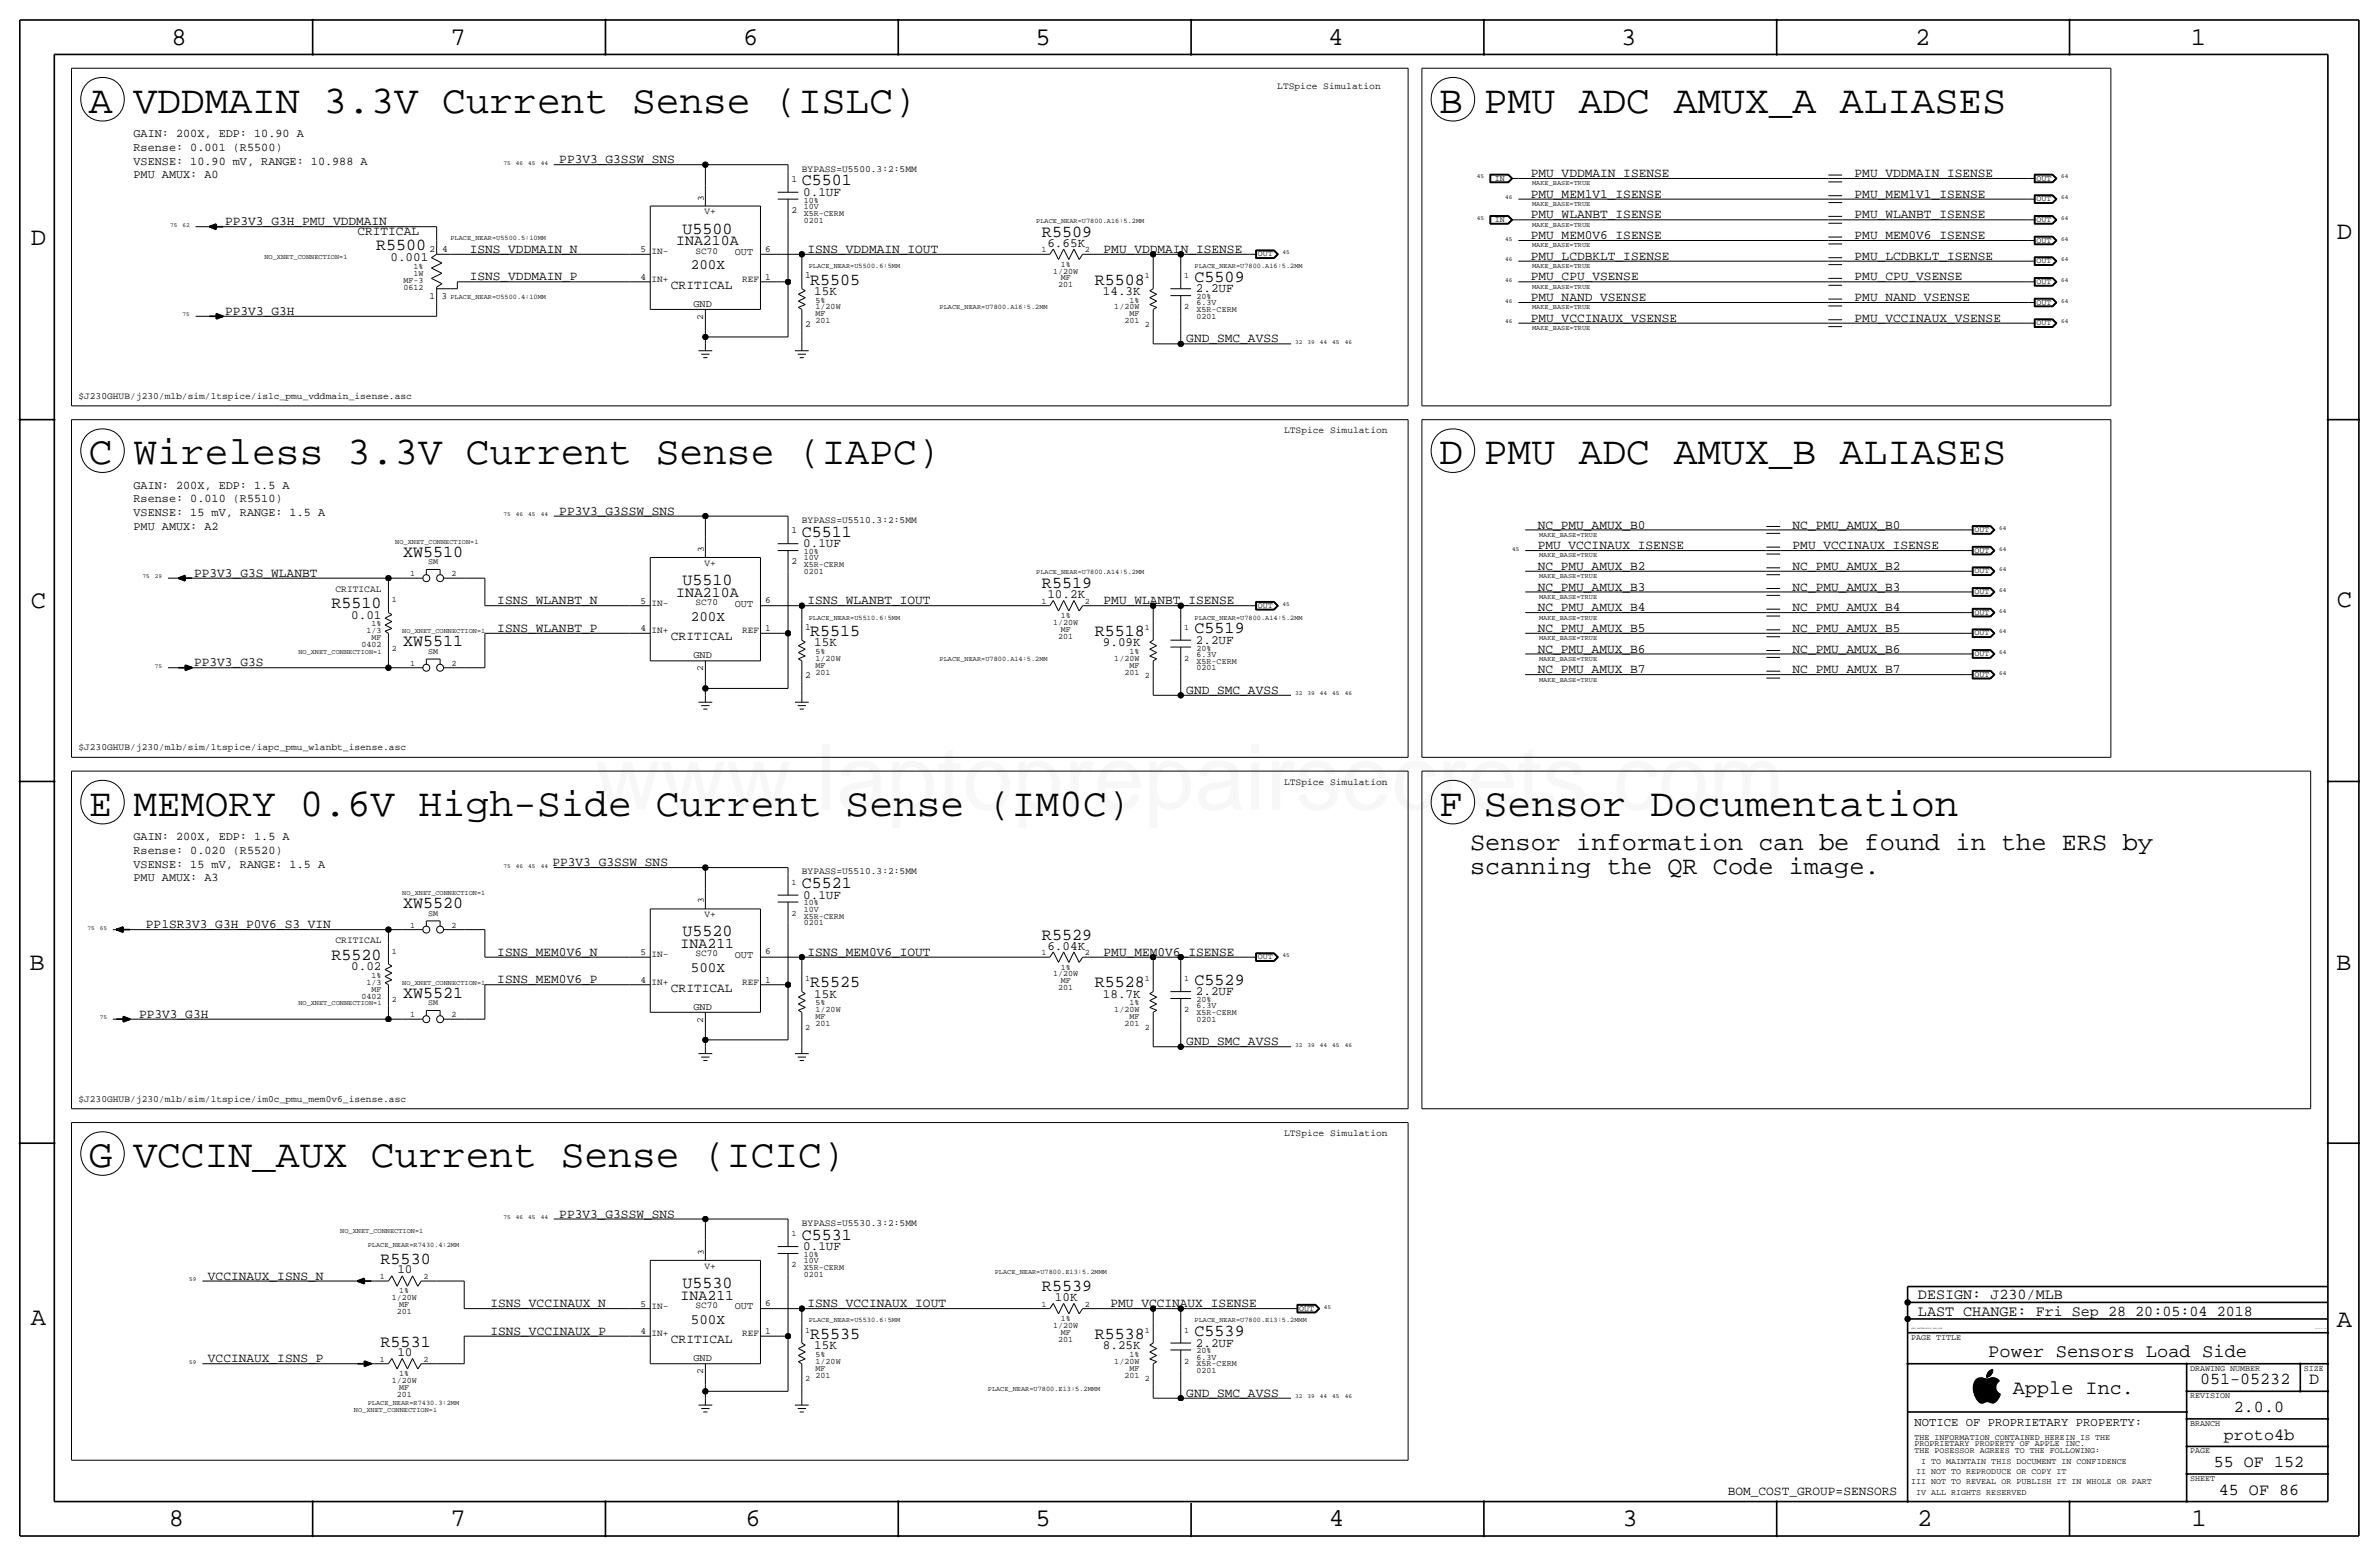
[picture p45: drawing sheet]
<svg xmlns="http://www.w3.org/2000/svg" width="877mm" height="574mm" viewBox="0 0 877 574" stroke-linecap="round" stroke-linejoin="round" font-family="sans-serif">
<defs><g id="words">
<text font-size="33.5" fill="#f00" x="219.3" y="298.4">www.laptoprepairsecrets.com</text>
<g font-size="14.6">
<text x="32.7" y="41.7">A VDDMAIN 3.3V Current Sense (ISLC)</text>
<text x="530.6" y="41.7">B PMU ADC AMUX_A ALIASES</text>
<text x="32.7" y="171.2">C Wireless 3.3V Current Sense (IAPC)</text>
<text x="530.6" y="171.2">D PMU ADC AMUX_B ALIASES</text>
<text x="32.7" y="300.7">E MEMORY 0.6V High-Side Current Sense (IM0C)</text>
<text x="530.6" y="300.7">F Sensor Documentation</text>
<text x="32.7" y="430.3">G VCCIN_AUX Current Sense (ICIC)</text>
</g>
<g font-size="9.4">
<text x="63.2" y="16.5">8</text>
<text x="166.1" y="16.5">7</text>
<text x="274" y="16.5">6</text>
<text x="381.7" y="16.5">5</text>
<text x="489.7" y="16.5">4</text>
<text x="597.6" y="16.5">3</text>
<text x="706.1" y="16.5">2</text>
<text x="807.7" y="16.5">1</text>
<text x="861.5" y="88.1">D</text>
<text x="11.4" y="90.4">D</text>
<text x="11.4" y="224.3">C</text>
<text x="861.5" y="223.8">C</text>
<text x="10.9" y="357.6">B</text>
<text x="861.3" y="357.4">B</text>
<text x="11.4" y="488.4">A</text>
<text x="861.5" y="489.2">A</text>
<text x="62.2" y="562.6">8</text>
<text x="166.1" y="562.6">7</text>
<text x="274.8" y="562.6">6</text>
<text x="381.7" y="562.6">5</text>
<text x="489.9" y="562.6">4</text>
<text x="598.1" y="562.6">3</text>
<text x="706.8" y="562.6">2</text>
<text x="807.9" y="562.6">1</text>
</g>
<g font-size="9.3">
<text x="542" y="313.4">Sensor information can be found in the ERS by</text>
<text x="542" y="322.3">scanning the QR Code image.</text>
</g>
<text font-size="7.4" x="742.1" y="513.9">Apple Inc.</text>
<text font-size="6.9" x="733" y="500.1">Power Sensors Load Side</text>
<g font-size="6.2">
<text x="295.6" y="68.3">C5501</text>
<text x="251.6" y="86.1">U5500</text>
<text x="384.2" y="87.4">R5509</text>
<text x="138.7" y="92">R5500</text>
<text x="298.7" y="104.9">R5505</text>
<text x="403.6" y="104.9">R5508</text>
<text x="440.4" y="103.9">C5509</text>
<text x="295.6" y="197.9">C5511</text>
<text x="148.6" y="205.2">XW5510</text>
<text x="251.6" y="215.6">U5510</text>
<text x="384.2" y="216.9">R5519</text>
<text x="122.2" y="224.3">R5510</text>
<text x="440.4" y="233.4">C5519</text>
<text x="148.6" y="238.2">XW5511</text>
<text x="298.7" y="234.4">R5515</text>
<text x="403.6" y="234.4">R5518</text>
<text x="295.6" y="327.4">C5521</text>
<text x="148.6" y="334.8">XW5520</text>
<text x="251.6" y="345.2">U5520</text>
<text x="384.2" y="346.5">R5529</text>
<text x="122.2" y="353.8">R5520</text>
<text x="298.7" y="364">R5525</text>
<text x="403.6" y="364">R5528</text>
<text x="440.4" y="363">C5529</text>
<text x="148.6" y="367.8">XW5521</text>
<text x="295.6" y="456.9">C5531</text>
<text x="140.3" y="465.8">R5530</text>
<text x="251.6" y="474.7">U5530</text>
<text x="384.2" y="476">R5539</text>
<text x="140.3" y="496.3">R5531</text>
<text x="298.7" y="493.5">R5535</text>
<text x="403.6" y="493.5">R5538</text>
<text x="440.4" y="492.5">C5539</text>
<text x="811.1" y="510.3">051-05232</text>
<text x="851.3" y="510.3">D</text>
<text x="823.6" y="520.4">2.0.0</text>
<text x="819.9" y="530.6">proto4b</text>
<text x="816.2" y="540.8">55 OF 152</text>
<text x="818" y="550.9">45 OF 86</text>
</g>
<g font-size="5.6">
<text x="707.1" y="478.8">DESIGN: J230/MLB</text>
<text x="707.1" y="484.9">LAST CHANGE: Fri Sep 28 20:05:04 2018</text>
</g>
<g font-size="5.5">
<text x="249.3" y="90.4">INA210A</text>
<text x="249.3" y="220">INA210A</text>
<text x="250.9" y="349.5">INA211</text>
<text x="250.9" y="479">INA211</text>
</g>
<g font-size="5.3">
<text x="254.7" y="99.3">200X</text>
<text x="254.7" y="228.9">200X</text>
<text x="254.7" y="358.4">500X</text>
<text x="254.7" y="487.9">500X</text>
</g>
<g font-size="4.7">
<text x="206.2" y="60.2">PP3V3_G3SSW_SNS</text>
<text x="564.4" y="65.3">PMU_VDDMAIN_ISENSE</text>
<text x="683.7" y="65.3">PMU_VDDMAIN_ISENSE</text>
<text x="296.1" y="72.1">0.1UF</text>
<text x="564.4" y="72.9">PMU_MEM1V1_ISENSE</text>
<text x="683.7" y="72.9">PMU_MEM1V1_ISENSE</text>
<text x="83" y="83">PP3V3_G3H_PMU_VDDMAIN</text>
<text x="564.4" y="80.5">PMU_WLANBT_ISENSE</text>
<text x="683.7" y="80.5">PMU_WLANBT_ISENSE</text>
<text x="131.8" y="86.8">CRITICAL</text>
<text x="564.4" y="88.1">PMU_MEM0V6_ISENSE</text>
<text x="683.7" y="88.1">PMU_MEM0V6_ISENSE</text>
<text x="173.2" y="93.2">ISNS_VDDMAIN_N</text>
<text x="297.6" y="93.2">ISNS_VDDMAIN_IOUT</text>
<text x="386.1" y="90.9">6.65K</text>
<text x="406.9" y="93.2">PMU_VDDMAIN_ISENSE</text>
<text x="564.4" y="95.7">PMU_LCDBKLT_ISENSE</text>
<text x="683.7" y="95.7">PMU_LCDBKLT_ISENSE</text>
<text x="143.9" y="96.4">0.001</text>
<text x="173.2" y="103.4">ISNS_VDDMAIN_P</text>
<text x="247.4" y="106.4">CRITICAL</text>
<text x="440.9" y="107.7">2.2UF</text>
<text x="564.4" y="103.4">PMU_CPU_VSENSE</text>
<text x="683.7" y="103.4">PMU_CPU_VSENSE</text>
<text x="300.2" y="108.7">15K</text>
<text x="406.6" y="108.7">14.3K</text>
<text x="564.4" y="111">PMU_NAND_VSENSE</text>
<text x="683.7" y="111">PMU_NAND_VSENSE</text>
<text x="83" y="116.1">PP3V3_G3H</text>
<text x="564.4" y="118.6">PMU_VCCINAUX_VSENSE</text>
<text x="683.7" y="118.6">PMU_VCCINAUX_VSENSE</text>
<text x="437.3" y="126.2">GND_SMC_AVSS</text>
<text x="206.2" y="189.7">PP3V3_G3SSW_SNS</text>
<text x="566.9" y="194.8">NC_PMU_AMUX_B0</text>
<text x="660.9" y="194.8">NC_PMU_AMUX_B0</text>
<text x="296.1" y="201.7">0.1UF</text>
<text x="566.9" y="202.4">PMU_VCCINAUX_ISENSE</text>
<text x="660.9" y="202.4">PMU_VCCINAUX_ISENSE</text>
<text x="71.6" y="212.6">PP3V3_G3S_WLANBT</text>
<text x="566.9" y="210">NC_PMU_AMUX_B2</text>
<text x="660.9" y="210">NC_PMU_AMUX_B2</text>
<text x="386.1" y="220.5">10.2K</text>
<text x="566.9" y="217.7">NC_PMU_AMUX_B3</text>
<text x="660.9" y="217.7">NC_PMU_AMUX_B3</text>
<text x="183.3" y="222.7">ISNS_WLANBT_N</text>
<text x="297.6" y="222.7">ISNS_WLANBT_IOUT</text>
<text x="406.9" y="222.7">PMU_WLANBT_ISENSE</text>
<text x="566.9" y="225.3">NC_PMU_AMUX_B4</text>
<text x="660.9" y="225.3">NC_PMU_AMUX_B4</text>
<text x="129.5" y="228.1">0.01</text>
<text x="183.3" y="232.9">ISNS_WLANBT_P</text>
<text x="566.9" y="232.9">NC_PMU_AMUX_B5</text>
<text x="660.9" y="232.9">NC_PMU_AMUX_B5</text>
<text x="247.4" y="236">CRITICAL</text>
<text x="300.2" y="238.3">15K</text>
<text x="406.6" y="238.3">9.09K</text>
<text x="440.9" y="237.2">2.2UF</text>
<text x="71.6" y="245.6">PP3V3_G3S</text>
<text x="566.9" y="240.5">NC_PMU_AMUX_B6</text>
<text x="660.9" y="240.5">NC_PMU_AMUX_B6</text>
<text x="566.9" y="248.1">NC_PMU_AMUX_B7</text>
<text x="660.9" y="248.2">NC_PMU_AMUX_B7</text>
<text x="437.3" y="255.8">GND_SMC_AVSS</text>
<text x="203.7" y="319.3">PP3V3_G3SSW_SNS</text>
<text x="296.1" y="331.2">0.1UF</text>
<text x="53.8" y="342.1">PP1SR3V3_G3H_P0V6_S3_VIN</text>
<text x="183.3" y="352.3">ISNS_MEM0V6_N</text>
<text x="297.6" y="352.3">ISNS_MEM0V6_IOUT</text>
<text x="386.1" y="350">6.04K</text>
<text x="406.9" y="352.3">PMU_MEM0V6_ISENSE</text>
<text x="129.5" y="357.6">0.02</text>
<text x="183.3" y="362.4">ISNS_MEM0V6_P</text>
<text x="247.4" y="365.5">CRITICAL</text>
<text x="300.2" y="367.8">15K</text>
<text x="406.6" y="367.8">18.7K</text>
<text x="440.9" y="366.8">2.2UF</text>
<text x="51.3" y="375.2">PP3V3_G3H</text>
<text x="437.4" y="385.3">GND_SMC_AVSS</text>
<text x="206.2" y="448.8">PP3V3_G3SSW_SNS</text>
<text x="296.1" y="460.8">0.1UF</text>
<text x="76.7" y="471.7">VCCINAUX_ISNS_N</text>
<text x="146.5" y="469.4">10</text>
<text x="388.9" y="479.6">10K</text>
<text x="180.8" y="481.8">ISNS_VCCINAUX_N</text>
<text x="297.6" y="481.8">ISNS_VCCINAUX_IOUT</text>
<text x="409.4" y="481.8">PMU_VCCINAUX_ISENSE</text>
<text x="180.8" y="492">ISNS_VCCINAUX_P</text>
<text x="247.4" y="495">CRITICAL</text>
<text x="300.2" y="497.3">15K</text>
<text x="406.6" y="497.3">8.25K</text>
<text x="440.9" y="496.3">2.2UF</text>
<text x="76.7" y="502.2">VCCINAUX_ISNS_P</text>
<text x="146.5" y="499.9">10</text>
<text x="437.4" y="514.9">GND_SMC_AVSS</text>
<text x="637" y="550.9">BOM_COST_GROUP=SENSORS</text>
</g>
<text font-size="4.5" x="705.8" y="525.5">NOTICE OF PROPRIETARY PROPERTY:</text>
<g font-size="4.4">
<text x="49.2" y="50.5">GAIN: 200X, EDP: 10.90 A</text>
<text x="49.2" y="55.6">Rsense: 0.001 (R5500)</text>
<text x="49.2" y="60.7">VSENSE: 10.90 mV, RANGE: 10.988 A</text>
<text x="49.2" y="65.8">PMU AMUX: A0</text>
<text x="49.2" y="185.2">Rsense: 0.010 (R5510)</text>
<text x="49.2" y="180.1">GAIN: 200X, EDP: 1.5 A</text>
<text x="49.2" y="190.2">VSENSE: 15 mV, RANGE: 1.5 A</text>
<text x="49.2" y="195.3">PMU AMUX: A2</text>
<text x="49.2" y="309.6">GAIN: 200X, EDP: 1.5 A</text>
<text x="49.2" y="314.7">Rsense: 0.020 (R5520)</text>
<text x="49.2" y="319.8">VSENSE: 15 mV, RANGE: 1.5 A</text>
<text x="49.2" y="324.9">PMU AMUX: A3</text>
</g>
<g font-size="3.8">
<text x="270.9" y="94">OUT</text>
<text x="255.7" y="113.1">GND</text>
<text x="270.9" y="223.6">OUT</text>
<text x="255.7" y="242.6">GND</text>
<text x="270.9" y="353.1">OUT</text>
<text x="255.7" y="372.2">GND</text>
<text x="270.9" y="482.6">OUT</text>
<text x="255.7" y="501.7">GND</text>
</g>
<g font-size="3.5">
<text x="470.9" y="32.7">LTSpice Simulation</text>
<text x="295.6" y="63.2">BYPASS=U5500.3:2:5MM</text>
<text x="291.8" y="67">1</text>
<text x="259.5" y="73.9" transform="rotate(-90 259.5 73.9)">3</text>
<text x="259.7" y="79">V+</text>
<text x="291.8" y="78.5">2</text>
<text x="158.4" y="92.8">2</text>
<text x="163" y="92.8">4</text>
<text x="236.1" y="93">5</text>
<text x="240.2" y="93.7">IN-</text>
<text x="256.4" y="93.5">SC70</text>
<text x="282.1" y="92.7">6</text>
<text x="236.1" y="103.1">4</text>
<text x="240.2" y="103.9">IN+</text>
<text x="273.6" y="103.9">REF</text>
<text x="282.1" y="103.1">1</text>
<text x="296.9" y="102.6">1</text>
<text x="158.4" y="110.3">1</text>
<text x="162.8" y="110.3">3</text>
<text x="259.3" y="117.9" transform="rotate(-90 259.3 117.9)">2</text>
<text x="296.9" y="120.4">2</text>
<text x="28.9" y="147">$J230GHUB/j230/mlb/sim/ltspice/islc_pmu_vddmain_isense.asc</text>
<text x="473.4" y="159.7">LTSpice Simulation</text>
<text x="291.8" y="196.6">1</text>
<text x="295.6" y="192.8">BYPASS=U5510.3:2:5MM</text>
<text x="259.5" y="203.5" transform="rotate(-90 259.5 203.5)">3</text>
<text x="259.7" y="208.5">V+</text>
<text x="291.8" y="208">2</text>
<text x="123.7" y="218.2">CRITICAL</text>
<text x="236.1" y="222.5">5</text>
<text x="240.2" y="223.3">IN-</text>
<text x="256.4" y="223">SC70</text>
<text x="282.1" y="222.2">6</text>
<text x="236.1" y="232.7">4</text>
<text x="240.2" y="233.4">IN+</text>
<text x="273.6" y="233.4">REF</text>
<text x="282.1" y="232.7">1</text>
<text x="296.9" y="232.1">1</text>
<text x="259.3" y="247.4" transform="rotate(-90 259.3 247.4)">2</text>
<text x="296.9" y="249.9">2</text>
<text x="28.9" y="276.6">$J230GHUB/j230/mlb/sim/ltspice/iapc_pmu_wlanbt_isense.asc</text>
<text x="473.4" y="289.3">LTSpice Simulation</text>
<text x="295.6" y="322.3">BYPASS=U5510.3:2:5MM</text>
<text x="259.5" y="333" transform="rotate(-90 259.5 333)">3</text>
<text x="259.7" y="338.1">V+</text>
<text x="123.7" y="347.7">CRITICAL</text>
<text x="236.1" y="352">5</text>
<text x="240.2" y="352.8">IN-</text>
<text x="256.4" y="352.6">SC70</text>
<text x="282.1" y="351.8">6</text>
<text x="236.1" y="362.2">4</text>
<text x="240.2" y="363">IN+</text>
<text x="273.6" y="363">REF</text>
<text x="282.1" y="362.2">1</text>
<text x="259.3" y="377" transform="rotate(-90 259.3 377)">2</text>
<text x="28.9" y="406.1">$J230GHUB/j230/mlb/sim/ltspice/im0c_pmu_mem0v6_isense.asc</text>
<text x="473.4" y="418.8">LTSpice Simulation</text>
<text x="295.6" y="451.9">BYPASS=U5530.3:2:5MM</text>
<text x="259.5" y="462.5" transform="rotate(-90 259.5 462.5)">3</text>
<text x="259.7" y="467.6">V+</text>
<text x="236.1" y="481.6">5</text>
<text x="240.2" y="482.3">IN-</text>
<text x="256.4" y="482.1">SC70</text>
<text x="282.1" y="481.3">6</text>
<text x="236.1" y="491.7">4</text>
<text x="282.1" y="491.7">1</text>
<text x="240.2" y="492.5">IN+</text>
<text x="273.6" y="492.5">REF</text>
<text x="259.3" y="506.5" transform="rotate(-90 259.3 506.5)">2</text>
</g>
<g font-size="3.1">
<text x="551.1" y="66.5">IN</text>
<text x="750.8" y="66.5">OUT</text>
<text x="296.4" y="77">10V</text>
<text x="296.4" y="74.7">10%</text>
<text x="750.8" y="74.2">OUT</text>
<text x="296.4" y="79.5">X5R-CERM</text>
<text x="296.4" y="82">0201</text>
<text x="551.1" y="81.8">IN</text>
<text x="750.8" y="81.8">OUT</text>
<text x="750.8" y="89.4">OUT</text>
<text x="383.9" y="93">1</text>
<text x="400" y="93">2</text>
<text x="463.8" y="94.5">OUT</text>
<text x="152.5" y="101.7">1W</text>
<text x="152.5" y="99.1">1%</text>
<text x="388.3" y="100.8">1/20W</text>
<text x="391" y="98.3">1%</text>
<text x="750.8" y="97">OUT</text>
<text x="148.8" y="106.7">0612</text>
<text x="148.8" y="104.2">MF-3</text>
<text x="390.1" y="105.9">201</text>
<text x="391" y="103.4">MF</text>
<text x="422" y="102.6">1</text>
<text x="436.6" y="102.6">1</text>
<text x="750.8" y="104.6">OUT</text>
<text x="300.7" y="111.5">5%</text>
<text x="416.4" y="111.5">1%</text>
<text x="441.1" y="110.2">20%</text>
<text x="441.1" y="112.5">6.3V</text>
<text x="750.8" y="112.3">OUT</text>
<text x="300.7" y="114">1/20W</text>
<text x="300.7" y="119.1">201</text>
<text x="300.7" y="116.6">MF</text>
<text x="410.8" y="114">1/20W</text>
<text x="414.5" y="119.1">201</text>
<text x="416.4" y="116.6">MF</text>
<text x="436.6" y="114">2</text>
<text x="441.1" y="115.1">X5R-CERM</text>
<text x="441.1" y="117.6">0201</text>
<text x="750.8" y="119.9">OUT</text>
<text x="422" y="120.4">2</text>
<text x="727.9" y="196.1">OUT</text>
<text x="727.9" y="203.7">OUT</text>
<text x="157.9" y="208">SM</text>
<text x="296.4" y="209">X5R-CERM</text>
<text x="296.4" y="204.2">10%</text>
<text x="296.4" y="206.5">10V</text>
<text x="151.2" y="212.3">1</text>
<text x="166.4" y="212.3">2</text>
<text x="296.4" y="211.6">0201</text>
<text x="727.9" y="211.3">OUT</text>
<text x="144.5" y="222">1</text>
<text x="727.9" y="218.9">OUT</text>
<text x="383.9" y="222.5">1</text>
<text x="391" y="227.8">1%</text>
<text x="400" y="222.5">2</text>
<text x="463.8" y="224">OUT</text>
<text x="727.9" y="226.6">OUT</text>
<text x="135.1" y="233.4">1/3</text>
<text x="137" y="230.9">1%</text>
<text x="388.3" y="230.4">1/20W</text>
<text x="391" y="232.9">MF</text>
<text x="422" y="232.2">1</text>
<text x="436.6" y="232.2">1</text>
<text x="133.3" y="238.5">0402</text>
<text x="137" y="236">MF</text>
<text x="144.5" y="239.8">2</text>
<text x="390.1" y="235.5">201</text>
<text x="441.1" y="239.8">20%</text>
<text x="727.9" y="234.2">OUT</text>
<text x="151.2" y="245.4">1</text>
<text x="157.9" y="241">SM</text>
<text x="166.4" y="245.4">2</text>
<text x="300.7" y="241">5%</text>
<text x="300.7" y="243.6">1/20W</text>
<text x="410.8" y="243.6">1/20W</text>
<text x="416.4" y="241">1%</text>
<text x="436.6" y="243.6">2</text>
<text x="441.1" y="244.6">X5R-CERM</text>
<text x="441.1" y="242.1">6.3V</text>
<text x="727.9" y="241.8">OUT</text>
<text x="300.7" y="246.1">MF</text>
<text x="300.7" y="248.7">201</text>
<text x="414.5" y="248.7">201</text>
<text x="416.4" y="246.1">MF</text>
<text x="422" y="249.9">2</text>
<text x="441.1" y="247.1">0201</text>
<text x="727.9" y="249.4">OUT</text>
<text x="291.8" y="326.1">1</text>
<text x="296.4" y="333.8">10%</text>
<text x="151.2" y="341.9">1</text>
<text x="157.9" y="337.6">SM</text>
<text x="166.4" y="341.9">2</text>
<text x="291.8" y="337.6">2</text>
<text x="296.4" y="341.1">0201</text>
<text x="296.4" y="336">10V</text>
<text x="296.4" y="338.6">X5R-CERM</text>
<text x="144.5" y="351.5">1</text>
<text x="383.9" y="352">1</text>
<text x="400" y="352">2</text>
<text x="463.8" y="353.6">OUT</text>
<text x="388.3" y="359.9">1/20W</text>
<text x="391" y="357.4">1%</text>
<text x="135.1" y="363">1/3</text>
<text x="137" y="360.4">1%</text>
<text x="137" y="365.5">MF</text>
<text x="296.9" y="361.7">1</text>
<text x="390.1" y="365">201</text>
<text x="391" y="362.5">MF</text>
<text x="422" y="361.7">1</text>
<text x="436.6" y="361.7">1</text>
<text x="133.3" y="368">0402</text>
<text x="144.5" y="369.3">2</text>
<text x="157.9" y="370.6">SM</text>
<text x="300.7" y="370.6">5%</text>
<text x="416.4" y="370.6">1%</text>
<text x="441.1" y="369.3">20%</text>
<text x="441.1" y="371.6">6.3V</text>
<text x="151.2" y="374.9">1</text>
<text x="166.4" y="374.9">2</text>
<text x="300.7" y="373.1">1/20W</text>
<text x="300.7" y="375.7">MF</text>
<text x="410.8" y="373.1">1/20W</text>
<text x="416.4" y="375.7">MF</text>
<text x="436.6" y="373.1">2</text>
<text x="441.1" y="374.1">X5R-CERM</text>
<text x="441.1" y="376.7">0201</text>
<text x="296.9" y="379.5">2</text>
<text x="300.7" y="378.2">201</text>
<text x="414.5" y="378.2">201</text>
<text x="422" y="379.5">2</text>
<text x="291.8" y="455.7">1</text>
<text x="291.8" y="467.1">2</text>
<text x="296.4" y="463.3">10%</text>
<text x="296.4" y="465.6">10V</text>
<text x="140.1" y="471.4">1</text>
<text x="156.2" y="471.4">2</text>
<text x="296.4" y="468.1">X5R-CERM</text>
<text x="296.4" y="470.7">0201</text>
<text x="144.4" y="479.3">1/20W</text>
<text x="147.2" y="476.8">1%</text>
<text x="146.3" y="484.4">201</text>
<text x="147.2" y="481.8">MF</text>
<text x="383.9" y="481.6">1</text>
<text x="400" y="481.6">2</text>
<text x="479" y="483.1">OUT</text>
<text x="296.9" y="491.2">1</text>
<text x="388.3" y="489.5">1/20W</text>
<text x="391" y="492">MF</text>
<text x="391" y="486.9">1%</text>
<text x="422" y="491.2">1</text>
<text x="436.6" y="491.2">1</text>
<text x="390.1" y="494.5">201</text>
<text x="704.5" y="493.8">PAGE TITLE</text>
<text x="140.1" y="501.9">1</text>
<text x="156.2" y="501.9">2</text>
<text x="300.7" y="502.7">1/20W</text>
<text x="300.7" y="500.1">5%</text>
<text x="410.8" y="502.7">1/20W</text>
<text x="416.4" y="500.1">1%</text>
<text x="436.6" y="502.7">2</text>
<text x="441.1" y="503.7">X5R-CERM</text>
<text x="441.1" y="498.9">20%</text>
<text x="441.1" y="501.1">6.3V</text>
<text x="144.4" y="509.8">1/20W</text>
<text x="147.2" y="507.2">1%</text>
<text x="296.9" y="509">2</text>
<text x="300.7" y="505.2">MF</text>
<text x="300.7" y="507.7">201</text>
<text x="414.5" y="507.7">201</text>
<text x="416.4" y="505.2">MF</text>
<text x="422" y="509">2</text>
<text x="441.1" y="506.2">0201</text>
<text x="807.4" y="505.2">DRAWING NUMBER</text>
<text x="849.3" y="505.2">SIZE</text>
<text x="146.3" y="514.9">201</text>
<text x="147.2" y="512.3">MF</text>
<text x="807.4" y="515.4">REVISION</text>
<text x="807.4" y="525.5">BRANCH</text>
<text x="705.8" y="533.1">PROPRIETARY PROPERTY OF APPLE INC.</text>
<text x="705.8" y="530.6">THE INFORMATION CONTAINED HEREIN IS THE</text>
<text x="705.8" y="535.7">THE POSESSOR AGREES TO THE FOLLOWING:</text>
<text x="708.2" y="539.5">I TO MAINTAIN THIS DOCUMENT IN CONFIDENCE</text>
<text x="807.4" y="535.7">PAGE</text>
<text x="706.4" y="543.3">II NOT TO REPRODUCE OR COPY IT</text>
<text x="807.4" y="545.8">SHEET</text>
<text x="704.5" y="547.1">III NOT TO REVEAL OR PUBLISH IT IN WHOLE OR PART</text>
<text x="706.4" y="550.9">IV ALL RIGHTS RESERVED</text>
</g>
<g font-size="2.6">
<text x="564.8" y="68.3">MAKE_BASE=TRUE</text>
<text x="564.8" y="75.9">MAKE_BASE=TRUE</text>
<text x="382" y="82">PLACE_NEAR=U7800.A16:5.2MM</text>
<text x="564.8" y="83.6">MAKE_BASE=TRUE</text>
<text x="166.1" y="88.5">PLACE_NEAR=U5500.5:10MM</text>
<text x="97.5" y="95.5">NO_XNET_CONNECTION=1</text>
<text x="564.8" y="91.2">MAKE_BASE=TRUE</text>
<text x="298.1" y="98.8">PLACE_NEAR=U5500.6:5MM</text>
<text x="440.4" y="98.8">PLACE_NEAR=U7800.A16:5.2MM</text>
<text x="564.8" y="98.8">MAKE_BASE=TRUE</text>
<text x="564.8" y="106.4">MAKE_BASE=TRUE</text>
<text x="166.1" y="110.1">PLACE_NEAR=U5500.4:10MM</text>
<text x="346.4" y="114">PLACE_NEAR=U7800.A16:5.2MM</text>
<text x="564.8" y="114">MAKE_BASE=TRUE</text>
<text x="564.8" y="121.7">MAKE_BASE=TRUE</text>
<text x="567.4" y="197.9">MAKE_BASE=TRUE</text>
<text x="145.7" y="200.4">NO_XNET_CONNECTION=1</text>
<text x="567.4" y="205.5">MAKE_BASE=TRUE</text>
<text x="382" y="211.6">PLACE_NEAR=U7800.A14:5.2MM</text>
<text x="567.4" y="213.1">MAKE_BASE=TRUE</text>
<text x="567.4" y="220.7">MAKE_BASE=TRUE</text>
<text x="148.3" y="233.4">NO_XNET_CONNECTION=1</text>
<text x="298.1" y="228.3">PLACE_NEAR=U5510.6:5MM</text>
<text x="440.4" y="228.3">PLACE_NEAR=U7800.A14:5.2MM</text>
<text x="567.4" y="228.3">MAKE_BASE=TRUE</text>
<text x="567.4" y="236">MAKE_BASE=TRUE</text>
<text x="110" y="241">NO_XNET_CONNECTION=1</text>
<text x="346.4" y="243.6">PLACE_NEAR=U7800.A14:5.2MM</text>
<text x="567.4" y="243.6">MAKE_BASE=TRUE</text>
<text x="567.4" y="251.2">MAKE_BASE=TRUE</text>
<text x="148.3" y="329.9">NO_XNET_CONNECTION=1</text>
<text x="148.3" y="363">NO_XNET_CONNECTION=1</text>
<text x="110" y="370.6">NO_XNET_CONNECTION=1</text>
<text x="125.4" y="454.4">NO_XNET_CONNECTION=1</text>
<text x="135.6" y="459.5">PLACE_NEAR=R7430.4:2MM</text>
<text x="366.7" y="469.6">PLACE_NEAR=U7800.E13:5.2MMM</text>
<text x="298.1" y="487.4">PLACE_NEAR=U5530.6:5MM</text>
<text x="440.4" y="487.4">PLACE_NEAR=U7800.E13:5.2MMM</text>
<text x="364.2" y="512.8">PLACE_NEAR=U7800.E13:5.2MMM</text>
<text x="130.5" y="520.4">NO_XNET_CONNECTION=1</text>
<text x="135.6" y="517.9">PLACE_NEAR=R7430.3:2MM</text>
</g>
<g font-size="2.3">
<text x="185.6" y="60.7">75</text>
<text x="190.2" y="60.7">46</text>
<text x="194.8" y="60.7">45</text>
<text x="199.3" y="60.7">44</text>
<text x="544.5" y="65.8">45</text>
<text x="759.9" y="65.8">64</text>
<text x="554.9" y="73.4">46</text>
<text x="759.9" y="73.4">64</text>
<text x="62.7" y="83.6">75</text>
<text x="67.3" y="83.6">62</text>
<text x="544.5" y="81">45</text>
<text x="759.9" y="81">64</text>
<text x="554.9" y="88.6">45</text>
<text x="759.9" y="88.6">64</text>
<text x="472.8" y="93.7">45</text>
<text x="554.9" y="96.3">46</text>
<text x="759.9" y="96.3">64</text>
<text x="554.9" y="103.9">46</text>
<text x="759.9" y="103.9">64</text>
<text x="554.9" y="111.5">46</text>
<text x="759.9" y="111.5">64</text>
<text x="67.3" y="116.6">75</text>
<text x="554.9" y="119.1">46</text>
<text x="759.9" y="119.1">64</text>
<text x="477.5" y="126.7">32</text>
<text x="482" y="126.7">39</text>
<text x="486.6" y="126.7">44</text>
<text x="491.2" y="126.7">45</text>
<text x="495.8" y="126.7">46</text>
<text x="185.6" y="190.2">75</text>
<text x="190.2" y="190.2">46</text>
<text x="194.8" y="190.2">45</text>
<text x="199.3" y="190.2">44</text>
<text x="737" y="195.3">64</text>
<text x="557.5" y="202.9">45</text>
<text x="737" y="203">64</text>
<text x="52.5" y="213.1">75</text>
<text x="57.1" y="213.1">29</text>
<text x="737" y="210.6">64</text>
<text x="737" y="218.2">64</text>
<text x="472.8" y="223.3">45</text>
<text x="737" y="225.8">64</text>
<text x="737" y="233.4">64</text>
<text x="737" y="241">64</text>
<text x="57.1" y="246.1">75</text>
<text x="737" y="248.7">64</text>
<text x="477.5" y="256.3">32</text>
<text x="482" y="256.3">39</text>
<text x="486.6" y="256.3">44</text>
<text x="491.2" y="256.3">45</text>
<text x="495.8" y="256.3">46</text>
<text x="185.6" y="319.8">75</text>
<text x="190.2" y="319.8">46</text>
<text x="194.8" y="319.8">45</text>
<text x="199.3" y="319.8">44</text>
<text x="32.2" y="342.6">75</text>
<text x="36.8" y="342.6">65</text>
<text x="472.8" y="352.8">45</text>
<text x="36.8" y="375.7">75</text>
<text x="477.5" y="385.8">32</text>
<text x="482" y="385.8">39</text>
<text x="486.6" y="385.8">44</text>
<text x="491.2" y="385.8">45</text>
<text x="495.8" y="385.8">46</text>
<text x="185.6" y="449.3">75</text>
<text x="190.2" y="449.3">46</text>
<text x="194.8" y="449.3">45</text>
<text x="199.3" y="449.3">44</text>
<text x="69.8" y="472.2">59</text>
<text x="488.1" y="482.3">45</text>
<text x="69.8" y="502.7">59</text>
<text x="477.5" y="515.4">32</text>
<text x="482" y="515.4">39</text>
<text x="486.6" y="515.4">44</text>
<text x="491.2" y="515.4">45</text>
<text x="495.8" y="515.4">46</text>
</g>
<text font-size=".8" x="704.5" y="490">SYNC_MASTER=X1032_MLB_P4BP</text>
<text font-size=".4" x="853.5" y="490">SYNC_DATE=02/14/2017</text>
</g></defs>
<g fill="none" stroke="#000" stroke-width=".37">
<path d="M26.4 25.1h492.7zM26.4 25.1v124.5zM519.1 25.1v124.5zM524.2 25.1h254zM524.2 25.1v124.5zM778.2 25.1v124.5zM204.2 60.7h55.8zM239.7 75.9v38.1zM239.7 75.9h40.7zM260 60.7v7.6zM260 68.3v7.6zM260 60.7h30.5z"/>
<path d="M280.4 75.9v38.1zM286.7 73.4h7.6zM286.7 70.9h7.6zM290.5 60.7v2.5zM290.5 63.2v7.7zM290.5 73.4v7.6zM549.3 79.5v3.1zM549.3 64.2v3.2zM549.3 67.4h6.8zM549.3 79.5h6.8zM549.3 64.2h6.8zM549.4 79.6h6.7z"/>
<path d="M549.4 64.3h6.7zM549.4 79.6v2.9zM549.4 64.3v3zM549.4 67.3h6.7zM549.5 79.7h6.5zM549.5 64.4h6.5zM549.5 79.7v2.7zM549.5 64.4v2.8zM549.5 67.2h6.5zM549.6 79.8h6.4zM549.6 64.5h6.4zM549.6 79.8v2.5z"/>
<path d="M549.6 64.5v2.6zM549.6 67.1h6.4zM556 67.1l1.2-1.3zM556 79.8l1.2 1.2zM556 64.5l1.2 1.3zM556 67.2l1.4-1.4zM556 79.7l1.4 1.3zM556 64.4l1.4 1.4zM556.1 67.3l1.4-1.5zM556.1 79.6l1.4 1.4zM556.1 64.3l1.4 1.5zM556.1 79.5l1.6 1.5z"/>
<path d="M556.1 64.2l1.6 1.6zM557.2 65.8h2.6zM557.7 65.8l-1.6 1.6zM559.8 73.4h114.3zM559.8 65.8h114.3zM674.1 79.8h5zM674.1 74.7h5zM674.1 73.4h5zM674.1 72.1h5zM674.1 67.1h5zM674.1 65.8h5zM674.1 64.5h5z"/>
<path d="M679.1 65.8h68.6zM679.1 73.4h68.6zM747.7 73.4h2.6zM747.7 65.8h2.6zM750 79.5v3.1zM750 75h6.8zM750 71.8v3.2zM750 67.4h6.8zM750 64.2v3.2zM750 79.5h6.8zM750 71.8h6.8zM750 64.2h6.8z"/>
<path d="M750.1 79.6h6.6zM750.1 71.9h6.6zM750.1 64.3h6.6zM750.1 79.6v2.9zM750.1 71.9v3zM750.1 74.9h6.6zM750.1 64.3v3zM750.1 67.3h6.6zM750.2 79.7h6.5zM750.2 72h6.5zM750.2 64.4h6.5zM750.2 79.7v2.7z"/>
<path d="M750.2 72v2.8zM750.2 74.8h6.5zM750.2 64.4v2.8zM750.2 67.2h6.5zM750.3 79.8h6.3zM750.3 72.1h6.3zM750.3 64.5h6.3zM750.3 79.8v2.5zM750.3 72.1v2.6zM750.3 74.7h6.3zM750.3 64.5v2.6zM750.3 67.1h6.3z"/>
<path d="M756.6 74.7l1.3-1.3zM756.6 67.1l1.3-1.3zM756.6 79.8l1.3 1.2zM756.6 72.1l1.3 1.3zM756.6 64.5l1.3 1.3zM756.7 74.8l1.3-1.4zM756.7 67.2l1.3-1.4zM756.7 79.7l1.3 1.3zM756.7 72l1.3 1.4zM756.7 64.4l1.3 1.4zM756.7 74.9l1.5-1.5zM756.7 67.3l1.5-1.5z"/>
<path d="M756.7 79.6l1.5 1.4zM756.7 71.9l1.5 1.5zM756.7 64.3l1.5 1.5zM756.8 79.5l1.5 1.5zM756.8 71.8l1.5 1.6zM756.8 64.2l1.5 1.6zM758.3 73.4l-1.5 1.6zM758.3 65.8l-1.5 1.6zM72.1 83.6h88.9zM159.1 95l1.9-1.3zM159.1 98.8l3.8-1.9zM159.1 95l3.8 1.9z"/>
<path d="M159.1 98.8l3.8 1.9zM161 83.6v5zM161 93.7h5.1zM161 88.6v5.1zM166.1 93.7h66zM232.1 93.7h7.6zM280.4 93.7h7.6zM288 93.7h7.6zM290.5 81v22.9zM295.6 93.7v5.1zM295.6 98.8v7.6zM295.6 93.7h86.4z"/>
<path d="M382 93.7h5zM388.3 91.8l1.9 3.9zM388.3 91.8l-1.3 1.9zM392.1 91.8l-1.9 3.9zM392.1 91.8l2 3.9zM395.9 91.8l-1.8 3.9zM395.9 91.8l2 3.9zM399.1 93.7h5.7zM399.1 93.7l-1.2 2zM404.8 93.7h20.3zM425.1 93.7v5.1zM425.1 93.7h10.2z"/>
<path d="M425.1 98.8v7.6zM435.3 93.7h25.4zM435.3 93.7v5.1zM435.3 98.8v7.6zM460.7 93.7h2.5zM462.9 95.3h6.8zM462.9 92.2v3.1zM462.9 92.2h6.8zM463 92.3h6.7zM463 92.3v2.9zM463 95.2h6.7zM463.1 92.4h6.5z"/>
<path d="M463.1 92.4v2.7zM463.1 95.1h6.5zM463.2 92.5h6.4zM463.2 92.5v2.5zM463.2 95h6.4zM469.6 92.5l1.3 1.2zM469.6 95l1.3-1.3zM469.6 95.1l1.4-1.4zM469.6 92.4l1.4 1.3zM469.7 95.2l1.5-1.5zM469.7 92.3l1.5 1.4zM469.7 92.2l1.6 1.5z"/>
<path d="M469.7 95.3l1.6-1.6zM549.3 82.6h6.8zM549.4 82.5h6.7zM549.5 82.4h6.5zM549.6 82.3h6.4zM556 82.3l1.2-1.3zM556 82.4l1.4-1.4zM556.1 82.5l1.4-1.5zM557.2 81h2.6zM557.7 81l-1.6 1.6zM559.8 96.3h114.3zM559.8 88.6h114.3z"/>
<path d="M559.8 81h114.3zM674.1 97.5h5zM674.1 96.3h5zM674.1 95h5zM674.1 89.9h5zM674.1 88.6h5zM674.1 87.4h5zM674.1 82.3h5zM674.1 81h5zM679.1 96.3h68.6zM679.1 81h68.6zM679.1 88.6h68.6z"/>
<path d="M747.7 96.3h2.6zM747.7 81h2.6zM747.7 88.6h2.6zM750 97.8h6.8zM750 94.7v3.1zM750 82.6h6.8zM750 90.2h6.8zM750 87.1v3.1zM750 94.7h6.8zM750 87.1h6.8zM750.1 94.8h6.6zM750.1 87.2h6.6z"/>
<path d="M750.1 94.8v2.9zM750.1 97.7h6.6zM750.1 82.5h6.6zM750.1 87.2v2.9zM750.1 90.1h6.6zM750.2 94.9h6.5zM750.2 87.3h6.5zM750.2 94.9v2.7zM750.2 97.6h6.5zM750.2 82.4h6.5zM750.2 87.3v2.7zM750.2 90h6.5z"/>
<path d="M750.3 95h6.3zM750.3 87.4h6.3zM750.3 95v2.5zM750.3 97.5h6.3zM750.3 82.3h6.3zM750.3 87.4v2.5zM750.3 89.9h6.3zM756.6 97.5l1.3-1.2zM756.6 82.3l1.3-1.3zM756.6 89.9l1.3-1.3zM756.6 95l1.3 1.3zM756.6 87.4l1.3 1.2z"/>
<path d="M756.7 97.6l1.3-1.3zM756.7 82.4l1.3-1.4zM756.7 90l1.3-1.4zM756.7 94.9l1.3 1.4zM756.7 87.3l1.3 1.3zM756.7 97.7l1.5-1.4zM756.7 82.5l1.5-1.5zM756.7 90.1l1.5-1.5zM756.7 94.8l1.5 1.5zM756.7 87.2l1.5 1.4zM756.8 94.7l1.5 1.6zM756.8 87.1l1.5 1.5z"/>
<path d="M758.3 96.3l-1.5 1.5zM758.3 81l-1.5 1.6zM758.3 88.6l-1.5 1.6zM72.1 116.6h88.9zM159.1 102.6l3.8-1.9zM159.1 102.6l3.8 1.9zM161 111.5v5.1zM161 106.4h5.1zM161 105.8v5.7zM161 105.8l2-1.3zM166.1 106.4h2.5zM168.6 103.9h63.5z"/>
<path d="M168.6 103.9v2.5zM232.1 103.9h7.6zM239.7 114h40.7zM260 114v7.7zM280.4 103.9h7.6zM288 103.9h2.5zM290.5 103.9v20.3zM294.3 113.3l1.3 .7zM294.3 111l2.6 1.3zM294.3 108.5l2.6 1.2zM294.3 113.3l2.6-1zM294.3 111l2.6-1.3z"/>
<path d="M294.3 108.5l2.6-1.3zM295.6 114v7.7zM295.6 106.4l1.3 .8zM423.9 112.3l2.5-1.3zM423.9 109.7l2.5-1.2zM423.9 107.2l1.2-.8zM423.9 112.3l2.5 1zM423.9 109.7l2.5 1.3zM423.9 107.2l2.5 1.3zM425.1 114l1.3-.7zM425.1 114v7.7zM431.5 109h7.6z"/>
<path d="M431.5 106.4h7.6zM435.3 116.6v10.1zM435.3 109v7.6zM559.8 103.9h114.3zM559.8 111.5h114.3zM559.8 119.1h114.3zM674.1 119.1h5zM674.1 117.9h5zM674.1 112.8h5zM674.1 111.5h5zM674.1 110.2h5zM674.1 105.2h5z"/>
<path d="M674.1 103.9h5zM674.1 102.6h5zM679.1 119.1h68.6zM679.1 103.9h68.6zM679.1 111.5h68.6zM747.7 119.1h2.6zM747.7 111.5h2.6zM747.7 103.9h2.6zM750 117.6v3.1zM750 113.1h6.8zM750 109.9v3.2zM750 105.5h6.8z"/>
<path d="M750 102.3v3.2zM750 117.6h6.8zM750 109.9h6.8zM750 102.3h6.8zM750.1 117.7h6.6zM750.1 110h6.6zM750.1 102.4h6.6zM750.1 117.7v2.9zM750.1 110v3zM750.1 113h6.6zM750.1 102.4v3zM750.1 105.4h6.6z"/>
<path d="M750.2 117.8h6.5zM750.2 110.1h6.5zM750.2 102.5h6.5zM750.2 117.8v2.7zM750.2 110.1v2.8zM750.2 112.9h6.5zM750.2 102.5v2.8zM750.2 105.3h6.5zM750.3 117.9h6.3zM750.3 110.2h6.3zM750.3 102.6h6.3zM750.3 117.9v2.5z"/>
<path d="M750.3 110.2v2.6zM750.3 112.8h6.3zM750.3 102.6v2.6zM750.3 105.2h6.3zM756.6 112.8l1.3-1.3zM756.6 105.2l1.3-1.3zM756.6 117.9l1.3 1.2zM756.6 110.2l1.3 1.3zM756.6 102.6l1.3 1.3zM756.7 112.9l1.3-1.4zM756.7 105.3l1.3-1.4zM756.7 117.8l1.3 1.3z"/>
<path d="M756.7 110.1l1.3 1.4zM756.7 102.5l1.3 1.4zM756.7 113l1.5-1.5zM756.7 105.4l1.5-1.5zM756.7 117.7l1.5 1.4zM756.7 110l1.5 1.5zM756.7 102.4l1.5 1.5zM756.8 117.6l1.5 1.5zM756.8 109.9l1.5 1.6zM756.8 102.3l1.5 1.6zM756.8 113.1l1.5-1.6zM756.8 105.5l1.5-1.6z"/>
<path d="M257.5 129.3h5.1zM258.5 130.6h3.1zM259.3 131.8h1.5zM260 124.2h30.5zM260 124.2v2.5zM260 121.7v2.5zM260 126.7v2.6zM293.1 129.3h5zM294.1 130.6h3zM294.8 131.8h1.6zM295.6 121.7v5zM295.6 126.7v2.6z"/>
<path d="M425.1 126.7h10.2zM425.1 121.7v5zM435.3 126.7h40.6zM674.1 120.4h5zM750 120.7h6.8zM750.1 120.6h6.6zM750.2 120.5h6.5zM750.3 120.4h6.3zM756.6 120.4l1.3-1.3zM756.7 120.5l1.3-1.4zM756.7 120.6l1.5-1.5zM756.8 120.7l1.5-1.6z"/>
<path d="M26.4 149.6h492.7zM26.4 154.7h492.7zM26.4 154.7v124.4zM519.1 154.7v124.4zM524.2 154.7h254zM524.2 154.7v124.4zM524.2 149.6h254zM778.2 154.7v124.4zM204.2 190.2h55.8zM260 190.2v7.7zM260 197.9v7.6zM260 190.2h30.5z"/>
<path d="M290.5 190.2v2.6zM290.5 192.8v7.6zM562.3 195.3h88.9zM651.2 196.6h5.1zM651.2 195.3h5.1zM651.2 194.1h5.1zM656.3 195.3h68.6zM724.9 195.3h2.5zM727.1 196.9h6.8zM727.1 193.8v3.1zM727.1 193.8h6.8zM727.2 193.9h6.7z"/>
<path d="M727.2 193.9v2.9zM727.2 196.8h6.7zM727.3 194h6.5zM727.3 194v2.7zM727.3 196.7h6.5zM727.4 194.1h6.4zM727.4 194.1v2.5zM727.4 196.6h6.4zM733.8 196.6l1.2-1.3zM733.8 194.1l1.2 1.2zM733.8 196.7l1.4-1.4zM733.8 194l1.4 1.3z"/>
<path d="M733.9 196.8l1.4-1.5zM733.9 193.9l1.4 1.4zM733.9 193.8l1.6 1.5zM735.5 195.3l-1.6 1.6zM61.9 213.1h81.3zM143.2 213.1h5.1zM143.2 213.1v5.1zM143.2 218.2v7.6zM148.3 213.1h7.6zM157.2 209.9h5.1zM157.2 209.9v1.9zM162.3 209.9v1.9z"/>
<path d="M163.5 213.1h7.6zM171.1 213.1h7.7zM178.8 213.1v10.2zM239.7 205.5v38.1zM239.7 205.5h40.7zM280.4 205.5v38.1zM286.7 202.9h7.6zM286.7 200.4h7.6zM290.5 210.6v22.8zM290.5 202.9v7.7zM562.3 218.2h88.9zM562.3 210.6h88.9z"/>
<path d="M562.3 202.9h88.9zM651.2 219.5h5.1zM651.2 218.2h5.1zM651.2 216.9h5.1zM651.2 211.8h5.1zM651.2 210.6h5.1zM651.2 209.3h5.1zM651.2 204.2h5.1zM651.2 202.9h5.1zM651.2 201.7h5.1zM656.3 202.9h68.6zM656.3 210.6h68.6z"/>
<path d="M656.3 218.2h68.6zM724.9 218.2h2.5zM724.9 210.6h2.5zM724.9 202.9h2.5zM727.1 219.8h6.8zM727.1 216.6v3.2zM727.1 212.1h6.8zM727.1 209v3.1zM727.1 204.5h6.8zM727.1 201.4v3.1zM727.1 216.6h6.8zM727.1 209h6.8z"/>
<path d="M727.1 201.4h6.8zM727.2 216.7h6.7zM727.2 209.1h6.7zM727.2 201.5h6.7zM727.2 216.7v3zM727.2 219.7h6.7zM727.2 209.1v2.9zM727.2 212h6.7zM727.2 201.5v2.9zM727.2 204.4h6.7zM727.3 216.8h6.5zM727.3 209.2h6.5z"/>
<path d="M727.3 201.6h6.5zM727.3 216.8v2.8zM727.3 219.6h6.5zM727.3 209.2v2.7zM727.3 211.9h6.5zM727.3 201.6v2.7zM727.3 204.3h6.5zM727.4 216.9h6.4zM727.4 216.9v2.6zM727.4 219.5h6.4zM727.4 209.3h6.4zM727.4 209.3v2.5z"/>
<path d="M727.4 211.8h6.4zM727.4 201.7h6.4zM727.4 201.7v2.5zM727.4 204.2h6.4zM733.8 219.5l1.2-1.3zM733.8 211.8l1.2-1.2zM733.8 204.2l1.2-1.3zM733.8 216.9l1.2 1.3zM733.8 209.3l1.2 1.3zM733.8 201.7l1.2 1.2zM733.8 219.6l1.4-1.4zM733.8 211.9l1.4-1.3z"/>
<path d="M733.8 204.3l1.4-1.4zM733.8 216.8l1.4 1.4zM733.8 209.2l1.4 1.4zM733.8 201.6l1.4 1.3zM733.9 219.7l1.4-1.5zM733.9 212l1.4-1.4zM733.9 204.4l1.4-1.5zM733.9 216.7l1.4 1.5zM733.9 209.1l1.4 1.5zM733.9 201.5l1.4 1.4zM733.9 216.6l1.6 1.6zM733.9 209l1.6 1.6z"/>
<path d="M733.9 201.4l1.6 1.5zM733.9 219.8l1.6-1.6zM735.5 210.6l-1.6 1.5zM735.5 202.9l-1.6 1.6zM141.9 232.7l1.3 .7zM141.9 230.4l2.6 1.2zM141.9 227.8l2.6 1.3zM141.9 232.7l2.6-1.1zM141.9 230.4l2.6-1.3zM141.9 227.8l2.6-1.2zM143.2 233.4v7.6zM143.2 225.8l1.3 .8z"/>
<path d="M178.8 223.3h53.3zM178.8 233.4h53.3zM178.8 233.4v12.7zM232.1 233.4h7.6zM232.1 223.3h7.6zM280.4 233.4h7.6zM280.4 223.3h7.6zM288 223.3h7.6zM288 233.4h2.5zM290.5 233.4v20.3zM294.3 238l2.6 1.3zM294.3 238l2.6-1.3z"/>
<path d="M295.6 223.3v5zM295.6 228.3v7.7zM295.6 236l1.3 .7zM295.6 223.3h86.4zM382 223.3h5zM388.3 221.3l1.9 3.9zM388.3 221.3l-1.3 2zM392.1 221.3l-1.9 3.9zM392.1 221.3l2 3.9zM395.9 221.3l-1.8 3.9zM395.9 221.3l2 3.9zM399.1 223.3h5.7z"/>
<path d="M399.1 223.3l-1.2 1.9zM404.8 223.3h20.3zM423.9 239.3l2.5-1.3zM423.9 236.7l1.2-.7zM423.9 239.3l2.5 1.2zM423.9 236.7l2.5 1.3zM425.1 223.3h10.2zM425.1 223.3v5zM425.1 228.3v7.7zM431.5 238.5h7.6zM431.5 236h7.6zM435.3 223.3h25.4z"/>
<path d="M435.3 223.3v5zM435.3 228.3v7.7zM435.3 238.5v7.6zM460.7 223.3h2.5zM462.9 224.8h6.8zM462.9 221.7v3.1zM462.9 221.7h6.8zM463 221.8h6.7zM463 221.8v2.9zM463 224.7h6.7zM463.1 221.9h6.5zM463.1 221.9v2.7z"/>
<path d="M463.1 224.6h6.5zM463.2 222h6.4zM463.2 222v2.5zM463.2 224.5h6.4zM469.6 222l1.3 1.3zM469.6 224.6l1.4-1.3zM469.6 221.9l1.4 1.4zM469.7 224.7l1.5-1.4zM469.7 221.8l1.5 1.5zM469.7 221.7l1.6 1.6zM469.7 224.8l1.6-1.5zM470.9 223.3l-1.3 1.2z"/>
<path d="M562.3 233.4h88.9zM562.3 225.8h88.9zM651.2 239.8h5.1zM651.2 234.7h5.1zM651.2 233.4h5.1zM651.2 232.2h5.1zM651.2 227.1h5.1zM651.2 225.8h5.1zM651.2 224.5h5.1zM656.3 233.4h68.6zM656.3 225.8h68.6zM724.9 233.4h2.5z"/>
<path d="M724.9 225.8h2.5zM727.1 239.5v3.1zM727.1 235h6.8zM727.1 231.9v3.1zM727.1 227.4h6.8zM727.1 224.2v3.2zM727.1 239.5h6.8zM727.1 231.9h6.8zM727.1 224.2h6.8zM727.2 239.6h6.7zM727.2 232h6.7zM727.2 224.3h6.7z"/>
<path d="M727.2 239.6v2.9zM727.2 232v2.9zM727.2 234.9h6.7zM727.2 224.3v3zM727.2 227.3h6.7zM727.3 239.7h6.5zM727.3 232.1h6.5zM727.3 224.4h6.5zM727.3 239.7v2.7zM727.3 232.1v2.7zM727.3 234.8h6.5zM727.3 224.4v2.8z"/>
<path d="M727.3 227.2h6.5zM727.4 239.8h6.4zM727.4 239.8v2.5zM727.4 232.2h6.4zM727.4 232.2v2.5zM727.4 234.7h6.4zM727.4 224.5h6.4zM727.4 224.5v2.6zM727.4 227.1h6.4zM733.8 234.7l1.2-1.3zM733.8 227.1l1.2-1.3zM733.8 239.8l1.2 1.2z"/>
<path d="M733.8 232.2l1.2 1.2zM733.8 224.5l1.2 1.3zM733.8 234.8l1.4-1.4zM733.8 227.2l1.4-1.4zM733.8 239.7l1.4 1.3zM733.8 232.1l1.4 1.3zM733.8 224.4l1.4 1.4zM733.9 234.9l1.4-1.5zM733.9 227.3l1.4-1.5zM733.9 239.6l1.4 1.4zM733.9 232l1.4 1.4zM733.9 224.3l1.4 1.5z"/>
<path d="M733.9 239.5l1.6 1.5zM733.9 231.9l1.6 1.5zM733.9 224.2l1.6 1.6zM735.5 233.4l-1.6 1.6zM735.5 225.8l-1.6 1.6zM61.9 246.1h81.3zM143.2 241v5.1zM143.2 246.1h5.1zM148.3 246.1h7.6zM157.2 242.9h5.1zM157.2 242.9v2zM162.3 242.9v2z"/>
<path d="M163.5 246.1h7.6zM171.1 246.1h7.7zM239.7 243.6h40.7zM257.5 258.8h5.1zM260 253.7h30.5zM260 253.7v2.6zM260 251.2v2.5zM260 256.3v2.5zM260 243.6v7.6zM293.1 258.8h5zM294.3 242.8l1.3 .8zM294.3 240.5l2.6 1.3z"/>
<path d="M294.3 242.8l2.6-1zM294.3 240.5l2.6-1.2zM295.6 251.2v5.1zM295.6 256.3v2.5zM295.6 243.6v7.6zM423.9 241.8l2.5-1.3zM423.9 241.8l2.5 1zM425.1 243.6l1.3-.8zM425.1 256.3h10.2zM425.1 251.2v5.1zM425.1 243.6v7.6zM435.3 246.1v10.2z"/>
<path d="M435.3 256.3h40.6zM562.3 248.7h88.9zM562.3 241h88.9zM651.2 249.9h5.1zM651.2 248.7h5.1zM651.2 247.4h5.1zM651.2 242.3h5.1zM651.2 241h5.1zM656.3 248.7h68.6zM656.3 241h68.6zM724.9 248.7h2.5zM724.9 241h2.5z"/>
<path d="M727.1 250.2h6.8zM727.1 247.1v3.1zM727.1 242.6h6.8zM727.1 247.1h6.8zM727.2 247.2h6.7zM727.2 247.2v2.9zM727.2 250.1h6.7zM727.2 242.5h6.7zM727.3 247.3h6.5zM727.3 247.3v2.7zM727.3 250h6.5zM727.3 242.4h6.5z"/>
<path d="M727.4 247.4h6.4zM727.4 247.4v2.5zM727.4 249.9h6.4zM727.4 242.3h6.4zM733.8 249.9l1.2-1.2zM733.8 242.3l1.2-1.3zM733.8 247.4l1.2 1.3zM733.8 250l1.4-1.3zM733.8 242.4l1.4-1.4zM733.8 247.3l1.4 1.4zM733.9 250.1l1.4-1.4zM733.9 242.5l1.4-1.5z"/>
<path d="M733.9 247.2l1.4 1.5zM733.9 247.1l1.6 1.6zM733.9 250.2l1.6-1.5zM733.9 242.6l1.6-1.6zM26.4 279.1h492.7zM258.5 260.1h3.1zM259.3 261.4h1.5zM294.1 260.1h3zM294.8 261.4h1.6zM524.2 279.1h254zM26.4 284.2h492.7zM26.4 284.2v124.5z"/>
<path d="M519.1 284.2v124.5zM524.2 284.2h327.7zM524.2 284.2v124.5zM851.9 284.2v124.5zM204.2 319.8h55.8zM260 319.8v7.6zM260 319.8h30.5zM290.5 319.8v2.5zM157.2 339.4h5.1zM157.2 339.4v2zM162.3 339.4v2zM239.7 335v38.1z"/>
<path d="M239.7 335h40.7zM260 327.4v7.6zM280.4 335v38.1zM286.7 332.5h7.6zM286.7 329.9h7.6zM290.5 322.3v7.6zM290.5 332.5v7.6zM41.6 342.6h101.6zM141.9 359.9l2.6 1.3zM141.9 357.4l2.6 1.2zM141.9 359.9l2.6-1.3zM141.9 357.4l2.6-1.3z"/>
<path d="M143.2 342.6h5.1zM143.2 342.6v5.1zM143.2 347.7v7.6zM143.2 355.3l1.3 .8zM148.3 342.6h7.6zM163.5 342.6h7.6zM171.1 342.6h7.7zM178.8 352.8h53.3zM178.8 342.6v10.2zM232.1 352.8h7.6zM280.4 352.8h7.6zM288 352.8h7.6z"/>
<path d="M290.5 340.1v22.9zM295.6 352.8v5.1zM295.6 357.9v7.6zM295.6 352.8h86.4zM382 352.8h5zM388.3 350.9l1.9 3.8zM388.3 350.9l-1.3 1.9zM392.1 350.9l-1.9 3.8zM392.1 350.9l2 3.8zM395.9 350.9l-1.8 3.8zM395.9 350.9l2 3.8zM399.1 352.8h5.7z"/>
<path d="M399.1 352.8l-1.2 1.9zM404.8 352.8h20.3zM425.1 352.8h10.2zM425.1 352.8v5.1zM425.1 357.9v7.6zM435.3 352.8h25.4zM435.3 352.8v5.1zM435.3 357.9v7.6zM460.7 352.8h2.5zM462.9 354.4h6.8zM462.9 351.2v3.2zM462.9 351.2h6.8z"/>
<path d="M463 351.3h6.7zM463 351.3v3zM463 354.3h6.7zM463.1 351.4h6.5zM463.1 351.4v2.8zM463.1 354.2h6.5zM463.2 351.5h6.4zM463.2 351.5v2.6zM463.2 354.1h6.4zM469.6 351.5l1.3 1.3zM469.6 354.1l1.3-1.3zM469.6 354.2l1.4-1.4z"/>
<path d="M469.6 351.4l1.4 1.4zM469.7 354.3l1.5-1.5zM469.7 351.3l1.5 1.5zM469.7 351.2l1.6 1.6zM469.7 354.4l1.6-1.6zM41.6 375.7h101.6zM141.9 362.2l1.3 .8zM141.9 362.2l2.6-1zM143.2 370.6v5.1zM143.2 375.7h5.1zM143.2 363v7.6zM148.3 375.7h7.6z"/>
<path d="M157.2 372.5h5.1zM157.2 372.5v1.9zM162.3 372.5v1.9zM163.5 375.7h7.6zM171.1 375.7h7.7zM178.8 363h53.3zM178.8 363v12.7zM232.1 363h7.6zM239.7 373.1h40.7zM260 373.1v7.6zM280.4 363h7.6zM288 363h2.5z"/>
<path d="M290.5 363v20.3zM294.3 372.4l1.3 .7zM294.3 370.1l2.6 1.2zM294.3 367.5l2.6 1.3zM294.3 372.4l2.6-1.1zM294.3 370.1l2.6-1.3zM294.3 367.5l2.6-1.2zM295.6 373.1v7.6zM295.6 365.5l1.3 .8zM423.9 371.3l2.5-1.2zM423.9 368.8l2.5-1.3zM423.9 366.3l1.2-.8z"/>
<path d="M423.9 371.3l2.5 1.1zM423.9 368.8l2.5 1.3zM423.9 366.3l2.5 1.2zM425.1 373.1l1.3-.7zM425.1 373.1v7.6zM431.5 368h7.6zM431.5 365.5h7.6zM435.3 375.7v10.1zM435.3 368v7.7zM257.5 388.4h5.1zM258.5 389.6h3.1zM259.3 390.9h1.5z"/>
<path d="M260 383.3h30.5zM260 383.3v2.5zM260 380.7v2.6zM260 385.8v2.6zM293.1 388.4h5zM294.1 389.6h3zM294.8 390.9h1.6zM295.6 380.7v5.1zM295.6 385.8v2.6zM425.1 380.7v5.1zM425.1 385.8h10.2zM435.3 385.8h40.6z"/>
<path d="M26.4 408.7h492.7zM26.4 413.8h492.7zM26.4 413.8v124.4zM519.1 413.8v124.4zM524.2 408.7h327.7zM204.2 449.3h55.8zM260 449.3v7.6zM260 456.9v7.7zM260 449.3h30.5zM286.7 459.5h7.6zM290.5 449.3v2.6zM290.5 451.9v7.6z"/>
<path d="M74.6 472.2h63.5zM138.1 472.2h5.1zM144.5 470.3l-1.3 1.9zM144.5 470.3l1.9 3.8zM148.3 470.3l-1.9 3.8zM148.3 470.3l1.9 3.8zM152.1 470.3l1.9 3.8zM152.1 470.3l-1.9 3.8zM155.3 472.2l-1.3 1.9zM155.3 472.2h5.7zM161 472.2h10.1zM171.1 472.2v10.1z"/>
<path d="M239.7 464.6v38.1zM239.7 464.6h40.7zM280.4 464.6v38.1zM286.7 462h7.6zM290.5 469.6v22.9zM290.5 462v7.6zM171.1 492.5h61zM171.1 482.3h61zM171.1 492.5v10.2zM232.1 492.5h7.6zM232.1 482.3h7.6zM280.4 492.5h7.6z"/>
<path d="M280.4 482.3h7.6zM288 482.3h7.6zM288 492.5h2.5zM290.5 492.5v20.3zM294.3 499.6l2.6 1.3zM294.3 497.1l2.6 1.2zM294.3 499.6l2.6-1.3zM294.3 497.1l2.6-1.3zM295.6 482.3v5.1zM295.6 487.4v7.6zM295.6 495l1.3 .8zM295.6 482.3h86.4z"/>
<path d="M382 482.3h5zM388.3 480.4l1.9 3.9zM388.3 480.4l-1.3 1.9zM392.1 480.4l-1.9 3.9zM392.1 480.4l2 3.9zM395.9 480.4l-1.8 3.9zM395.9 480.4l2 3.9zM399.1 482.3h5.7zM399.1 482.3l-1.2 2zM404.8 482.3h20.3zM423.9 498.3l2.5-1.2zM423.9 495.8l1.2-.8z"/>
<path d="M423.9 498.3l2.5 1.3zM423.9 495.8l2.5 1.3zM425.1 482.3h10.2zM425.1 482.3v5.1zM425.1 487.4v7.6zM431.5 497.6h7.6zM431.5 495h7.6zM435.3 482.3v5.1zM435.3 487.4v7.6zM435.3 497.6v7.6zM435.3 482.3h40.6zM475.9 482.3h2.6z"/>
<path d="M478.2 483.9h6.8zM478.2 480.8v3.1zM478.2 480.8h6.8zM478.3 480.9h6.6zM478.3 480.9v2.9zM478.3 483.8h6.6zM478.4 481h6.5zM478.4 481v2.7zM478.4 483.7h6.5zM478.5 481.1h6.3zM478.5 481.1v2.5zM478.5 483.6h6.3z"/>
<path d="M484.8 481.1l1.3 1.2zM484.8 483.6l1.3-1.3zM484.9 483.7l1.4-1.4zM484.9 481l1.4 1.3zM484.9 483.8l1.5-1.5zM484.9 480.9l1.5 1.4zM485 480.8l1.6 1.5zM485 483.9l1.6-1.6zM74.6 502.7h63.5zM138.1 502.7h5.1zM144.5 500.7l-1.3 2zM144.5 500.7l1.9 3.9z"/>
<path d="M148.3 500.7l-1.9 3.9zM148.3 500.7l1.9 3.9zM152.1 500.7l1.9 3.9zM152.1 500.7l-1.9 3.9zM155.3 502.7l-1.3 1.9zM155.3 502.7h5.7zM161 502.7h10.1zM239.7 502.7h40.7zM257.5 517.9h5.1zM258.5 519.2h3.1zM260 512.8h30.5zM260 512.8v2.6z"/>
<path d="M260 510.3v2.5zM260 502.7v7.6zM260 515.4v2.5zM293.1 517.9h5zM294.1 519.2h3zM294.3 501.9l1.3 .8zM294.3 501.9l2.6-1zM295.6 510.3v5.1zM295.6 515.4v2.5zM295.6 502.7v7.6zM423.9 500.9l2.5-1.3zM423.9 500.9l2.5 1z"/>
<path d="M425.1 502.7l1.3-.8zM425.1 515.4h10.2zM425.1 510.3v5.1zM425.1 502.7v7.6zM435.3 505.2v10.2zM435.3 515.4h40.6zM727.5 511.7h8.3zM727.5 511.8h8.3zM727.5 511.6h8.3zM727.5 511.9h8.3zM727.5 511.1h8.3zM727.5 512.2h8.4z"/>
<path d="M727.5 512.4h8.5zM727.5 511.2h8.2zM727.5 511.3h8.2zM727.5 511.5h8.2zM727.5 511.4h8.2zM727.5 512h8.3zM727.5 512.1h8.3zM727.5 512.3h8.4zM727.6 512.7h8.5zM727.6 512.5h8.4zM727.6 512.8h8.6zM727.6 510.8h8.2z"/>
<path d="M727.6 511h8.2zM727.6 510.9h8.2zM727.6 510.7h8.2zM727.6 512.6h8.4zM727.6 513.1h8.8zM727.6 512.9h8.6zM727.6 510.6h8.3zM727.6 510.5h8.3zM727.6 513h8.7zM727.7 513.2h8.8zM727.7 510.2h8.3zM727.7 510.4h8.2z"/>
<path d="M727.7 510.3h8.3zM727.7 513.3h8.9zM727.7 513.4h9.1zM727.7 510.1h8.3zM727.8 510h8.3zM727.8 513.6h9.2zM727.8 513.5h9.1zM727.8 509.9h8.4zM727.8 513.8h9.6zM727.8 513.7h9.4zM727.8 509.8h8.5zM727.9 509.6h8.5z"/>
<path d="M727.9 513.9h9.5zM727.9 509.7h8.4zM727.9 514h9.5zM727.9 514.1h9.5zM728 509.5h8.5zM728 514.2h9.4zM728 509.4h8.6zM728 509.3h8.7zM728 514.4h9.3zM728.1 514.5h9.2zM728.1 509.2h8.8zM728.1 509.1h8.9z"/>
<path d="M728.1 514.6h9.1zM728.2 509h8.8zM728.2 514.7h9zM728.2 514.8h9zM728.3 514.9h8.8zM728.3 508.9h8.7zM728.3 508.8h8.6zM728.3 515.1h8.7zM728.3 515h8.8zM728.4 515.2h8.6zM728.4 508.7h8.4zM728.5 515.3h8.4z"/>
<path d="M728.5 515.4h8.4zM728.5 508.6h8.2zM728.6 515.5h8.2zM728.6 508.5h8zM728.7 515.6h8zM728.7 515.7h7.9zM728.7 508.4h7.7zM728.8 515.8h7.8zM728.9 515.9h7.6zM728.9 508.3h3.1zM728.9 516h7.5zM729 516.1h7.3z"/>
<path d="M729 508.2h2.6zM729.1 516.2h7.1zM729.2 516.3h6.9zM729.2 508.1l1.8-.2a3.7 3.7 0 0 0 3.3-.1 2.44 2.44 0 0 1 2.7 1.3 2.72 2.72 0 0 0 .5 4.8 3.5 3.5 0 0 1-3.1 3.2l-1.6-.4-1.1 .2M729.2 508.1a4.7 4.7 0 0 0-1.2 6.3l1.8 2.6 .8 .2 1-.3M729.3 508.1h2.1zM729.3 516.4h6.7zM729.4 516.5h6.5zM729.5 516.6h6.3zM729.6 516.7h2.5zM729.6 507.9h1.4zM729.7 516.8h2.1z"/>
<path d="M729.8 516.9h1.9zM729.9 517h1.6zM730.2 517.1h1zM732.4 507.4h.8zM732.4 507.6h.4zM732.4 507.5h.6zM732.4 507.1h1.3zM732.4 507h1.4zM732.4 507.2h1.2zM732.4 507.3h1zM732.5 506.9h1.4zM732.5 506.8h1.5z"/>
<path d="M732.5 506.7h1.6zM732.5 506.6h1.7zM732.6 506.5h1.7zM732.6 506.4h1.7zM732.7 506.3h1.7zM732.7 506.2h1.7zM732.8 506.1h1.7zM732.8 506h1.7zM732.9 505.9h1.6zM733 505.8h1.6zM733.1 505.7h1.5zM733.1 508.3h3.1z"/>
<path d="M733.2 505.6h1.4zM733.2 516.7h2.5zM733.3 505.5h1.4zM733.4 505.4h1.3zM733.4 508.2h2.6zM733.6 516.8h2zM733.6 505.3h1.1zM733.7 508.1h2.1zM733.7 505.2h1zM733.8 516.9h1.7zM733.9 505.1h.8zM733.9 507.9h1.6z"/>
<path d="M734 517h1.3zM734.1 505h.6zM734.3 517.1h.7zM734.3 507.8h.8zM734.3 504.9h.4zM734.7 504.7a2.81 2.81 0 0 0-2.3 3 2.71 2.71 0 0 0 2.3-2.9M26.4 538.2h492.7zM259.3 520.4h1.5zM294.8 520.4h1.6z"/>
<circle cx="37.8" cy="36.6" r="8.1"/>
<circle cx="535.6" cy="36.6" r="8.1"/>
<circle cx="37.8" cy="166.2" r="8.1"/>
<circle cx="535.6" cy="166.2" r="8.1"/>
<circle cx="157.2" cy="213.1" r="1.28"/>
<circle cx="162.2" cy="213.1" r="1.28"/>
<circle cx="157.2" cy="246.1" r="1.28"/>
<circle cx="162.2" cy="246.1" r="1.28"/>
<circle cx="37.8" cy="295.7" r="8.1"/>
<circle cx="535.6" cy="295.7" r="8.1"/>
<circle cx="157.2" cy="342.7" r="1.28"/>
<circle cx="162.2" cy="342.7" r="1.28"/>
<circle cx="157.2" cy="375.7" r="1.28"/>
<circle cx="162.2" cy="375.7" r="1.28"/>
<circle cx="37.8" cy="425.3" r="8.1"/>
</g>
<g fill="none" stroke="#000" stroke-width=".6" stroke-linecap="butt">
<path d="M7.3 7.4v558.8zM7.3 7.4h862.3zM115.3 7.4v12.7zM223.2 7.4v12.7zM331.2 7.4v12.7zM439.1 7.4v12.7zM547.1 7.4v12.7zM655 7.4v12.7zM763 7.4v12.7zM869.6 7.4v558.8zM20 20.1v533.4zM20 20.1h838.2z"/>
<path d="M858.2 20.1v533.4zM77.2 83.6l2.5 .5zM77.2 83.6l2.5 .7zM77.2 83.6l2.5-.5zM77.2 83.6l2.5-.3zM77.2 83.6l2.5 .2zM77.2 83.6l2.5-1zM77.2 83.6l2.5 1zM77.2 83.6l2.5-.8zM77.2 83.6h5zM79.7 82.6v2zM77.2 116.6h5z"/>
<path d="M79.7 117.1l2.5-.5zM79.7 117.3l2.5-.7zM79.7 116.1l2.5 .5zM79.7 116.3l2.5 .3zM79.7 116.8l2.5-.2zM79.7 115.6l2.5 1zM79.7 117.6l2.5-1zM79.7 115.8l2.5 .8zM79.7 115.6v2zM7.3 154.7h12.7zM858.2 154.7h11.4zM65.7 213.1l2.6 .5z"/>
<path d="M65.7 213.1l2.6 .8zM65.7 213.1l2.6-.5zM65.7 213.1l2.6-.2zM65.7 213.1l2.6 .3zM65.7 213.1l2.6-1zM65.7 213.1l2.6 1zM65.7 213.1l2.6-.8zM65.7 213.1h5.1zM68.3 212.1v2zM65.7 246.1h5.1zM68.3 246.6l2.5-.5zM68.3 246.9l2.5-.8z"/>
<path d="M68.3 245.6l2.5 .5zM68.3 245.9l2.5 .2zM68.3 246.4l2.5-.3zM68.3 245.1l2.5 1zM68.3 247.1l2.5-1zM68.3 245.4l2.5 .7zM68.3 245.1v2zM7.3 288h12.7zM858.2 288h11.4zM42.9 342.6l2.5 .6zM42.9 342.6l2.5 .8zM42.9 342.6l2.5-.5z"/>
<path d="M42.9 342.6l2.5-.2zM42.9 342.6l2.5 .3zM42.9 342.6l2.5-1zM42.9 342.6l2.5 1.1zM42.9 342.6l2.5-.7zM42.9 342.6h5.1zM45.4 341.6v2.1zM42.9 375.7h5.1zM45.4 374.6v2.1zM45.4 376.2l2.6-.5zM45.4 376.4l2.6-.7zM45.4 375.2l2.6 .5z"/>
<path d="M45.4 375.4l2.6 .3zM45.4 375.9l2.6-.2zM45.4 374.7l2.6 1zM45.4 376.7l2.6-1zM45.4 374.9l2.6 .8zM7.3 421.4h12.7zM858.2 421.4h11.4zM131.8 472.2l2.5 .5zM131.8 472.2l2.5 .7zM131.8 472.2l2.5-.5zM131.8 472.2l2.5-.3zM131.8 472.2l2.5 .2z"/>
<path d="M131.8 472.2l2.5-1zM131.8 472.2l2.5 1zM131.8 472.2l2.5-.8zM131.8 472.2h5.1zM134.3 471.2v2zM703.3 474.2h154.9zM703.3 474.2v5.9zM703.3 491.2h154.9zM703.3 480.1h154.9zM703.3 480.1v6.1zM703.3 486.2h154.9zM703.3 486.2v5z"/>
<path d="M703.3 491.2v62.3zM131.8 502.7h5.1zM134.3 501.7v2zM134.3 503.2l2.6-.5zM134.3 503.4l2.6-.7zM134.3 502.2l2.6 .5zM134.3 502.4l2.6 .3zM134.3 502.9l2.6-.2zM134.3 501.7l2.6 1zM134.3 503.7l2.6-1zM134.3 501.9l2.6 .8zM703.3 502.7h154.9z"/>
<path d="M806.1 502.7v50.8zM806.1 512.8h52.1zM848.1 502.7v10.1zM703.3 520.4h102.8zM806.1 533.1h52.1zM806.1 523h52.1zM20 553.5h838.2zM115.3 553.5v12.7zM223.2 553.5v12.7zM331.2 553.5v12.7zM439.1 554v12.2zM547.1 553.5v12.7z"/>
<path d="M655 553.5v12.7zM763 553.5v12.7zM806.1 543.3h52.1zM7.3 566.2h862.3z"/>
</g>
<g fill="#000" stroke="#000" stroke-width=".37">
<path d="M115.1 7.2h.4v.3h-.4zM115.1 19.9h.4v.3h-.4zM223 7.2h.4v.3h-.4zM223 19.9h.4v.3h-.4zM331 19.9h.4v.3h-.4zM331 7.2h.4v.3h-.4zM438.9 7.2h.4v.3h-.4zM438.9 19.9h.4v.3h-.4zM546.9 7.2h.4v.3h-.4zM546.9 19.9h.4v.3h-.4zM654.8 19.9h.4v.3h-.4zM654.8 7.2h.4v.3h-.4z"/>
<path d="M762.8 19.9h.4v.3h-.4zM762.8 7.2h.4v.3h-.4zM7.1 154.5h.4v.4h-.4zM19.8 154.5h.4v.4h-.4zM858 154.5h.4v.4h-.4zM869.5 154.5h.3v.4h-.3zM7.1 287.9h.4v.3h-.4zM19.8 287.9h.4v.3h-.4zM858 287.9h.4v.3h-.4zM869.5 287.9h.3v.3h-.3zM7.1 421.2h.4v.4h-.4zM19.8 421.2h.4v.4h-.4z"/>
<path d="M858 421.2h.4v.4h-.4zM869.5 421.2h.3v.4h-.3zM858 491.1h.4v.3h-.4zM703.1 502.5h.4v.3h-.4zM806 502.5h.3v.3h-.3zM806 512.7h.3v.3h-.3zM847.9 512.7h.3v.3h-.3zM847.9 502.5h.3v.3h-.3zM858 502.5h.4v.3h-.4zM858 512.7h.4v.3h-.4zM806 520.3h.3v.3h-.3zM806 522.8h.3v.4h-.3z"/>
<path d="M806 533h.3v.3h-.3zM858 522.8h.4v.4h-.4zM858 533h.4v.3h-.4zM115.1 553.3h.4v.3h-.4zM223 553.3h.4v.3h-.4zM331 553.3h.4v.3h-.4zM546.9 553.3h.4v.3h-.4zM654.8 553.3h.4v.3h-.4zM703.1 553.3h.4v.3h-.4zM762.8 553.3h.4v.3h-.4zM806 543.1h.3v.4h-.3zM806 553.3h.3v.3h-.3z"/>
<path d="M858 543.1h.4v.4h-.4zM115.1 566h.4v.3h-.4zM223 566h.4v.3h-.4zM331 566h.4v.3h-.4zM438.9 566h.4v.3h-.4zM546.9 566h.4v.3h-.4zM654.8 566h.4v.3h-.4z"/>
<circle cx="260" cy="60.7" r="1.02"/>
<circle cx="295.6" cy="93.7" r="1.02"/>
<circle cx="425.1" cy="93.7" r="1.02"/>
<circle cx="435.3" cy="93.7" r="1.02"/>
<circle cx="290.5" cy="103.9" r="1.02"/>
<circle cx="260" cy="124.2" r="1.02"/>
<circle cx="435.3" cy="126.7" r="1.02"/>
<circle cx="260" cy="190.2" r="1.02"/>
<circle cx="143.2" cy="213.1" r="1.02"/>
<circle cx="290.5" cy="233.4" r="1.02"/>
<circle cx="295.6" cy="223.3" r="1.02"/>
<circle cx="425.1" cy="223.3" r="1.02"/>
<circle cx="435.3" cy="223.3" r="1.02"/>
<circle cx="143.2" cy="246.1" r="1.02"/>
<circle cx="260" cy="253.7" r="1.02"/>
<circle cx="435.3" cy="256.3" r="1.02"/>
<circle cx="260" cy="319.8" r="1.02"/>
<circle cx="143.2" cy="342.6" r="1.02"/>
<circle cx="295.6" cy="352.8" r="1.02"/>
<circle cx="425.1" cy="352.8" r="1.02"/>
<circle cx="435.3" cy="352.8" r="1.02"/>
<circle cx="143.2" cy="375.7" r="1.02"/>
<circle cx="290.5" cy="363" r="1.02"/>
<circle cx="260" cy="383.3" r="1.02"/>
<circle cx="435.3" cy="385.8" r="1.02"/>
<circle cx="260" cy="449.3" r="1.02"/>
<circle cx="290.5" cy="492.5" r="1.02"/>
<circle cx="295.6" cy="482.3" r="1.02"/>
<circle cx="425.1" cy="482.3" r="1.02"/>
<circle cx="435.3" cy="482.3" r="1.02"/>
<circle cx="703.3" cy="480.1" r="1.02"/>
<circle cx="703.3" cy="486.2" r="1.02"/>
<circle cx="260" cy="512.8" r="1.02"/>
<circle cx="435.3" cy="515.4" r="1.02"/>
</g>
<use href="#words"/>
</svg>
